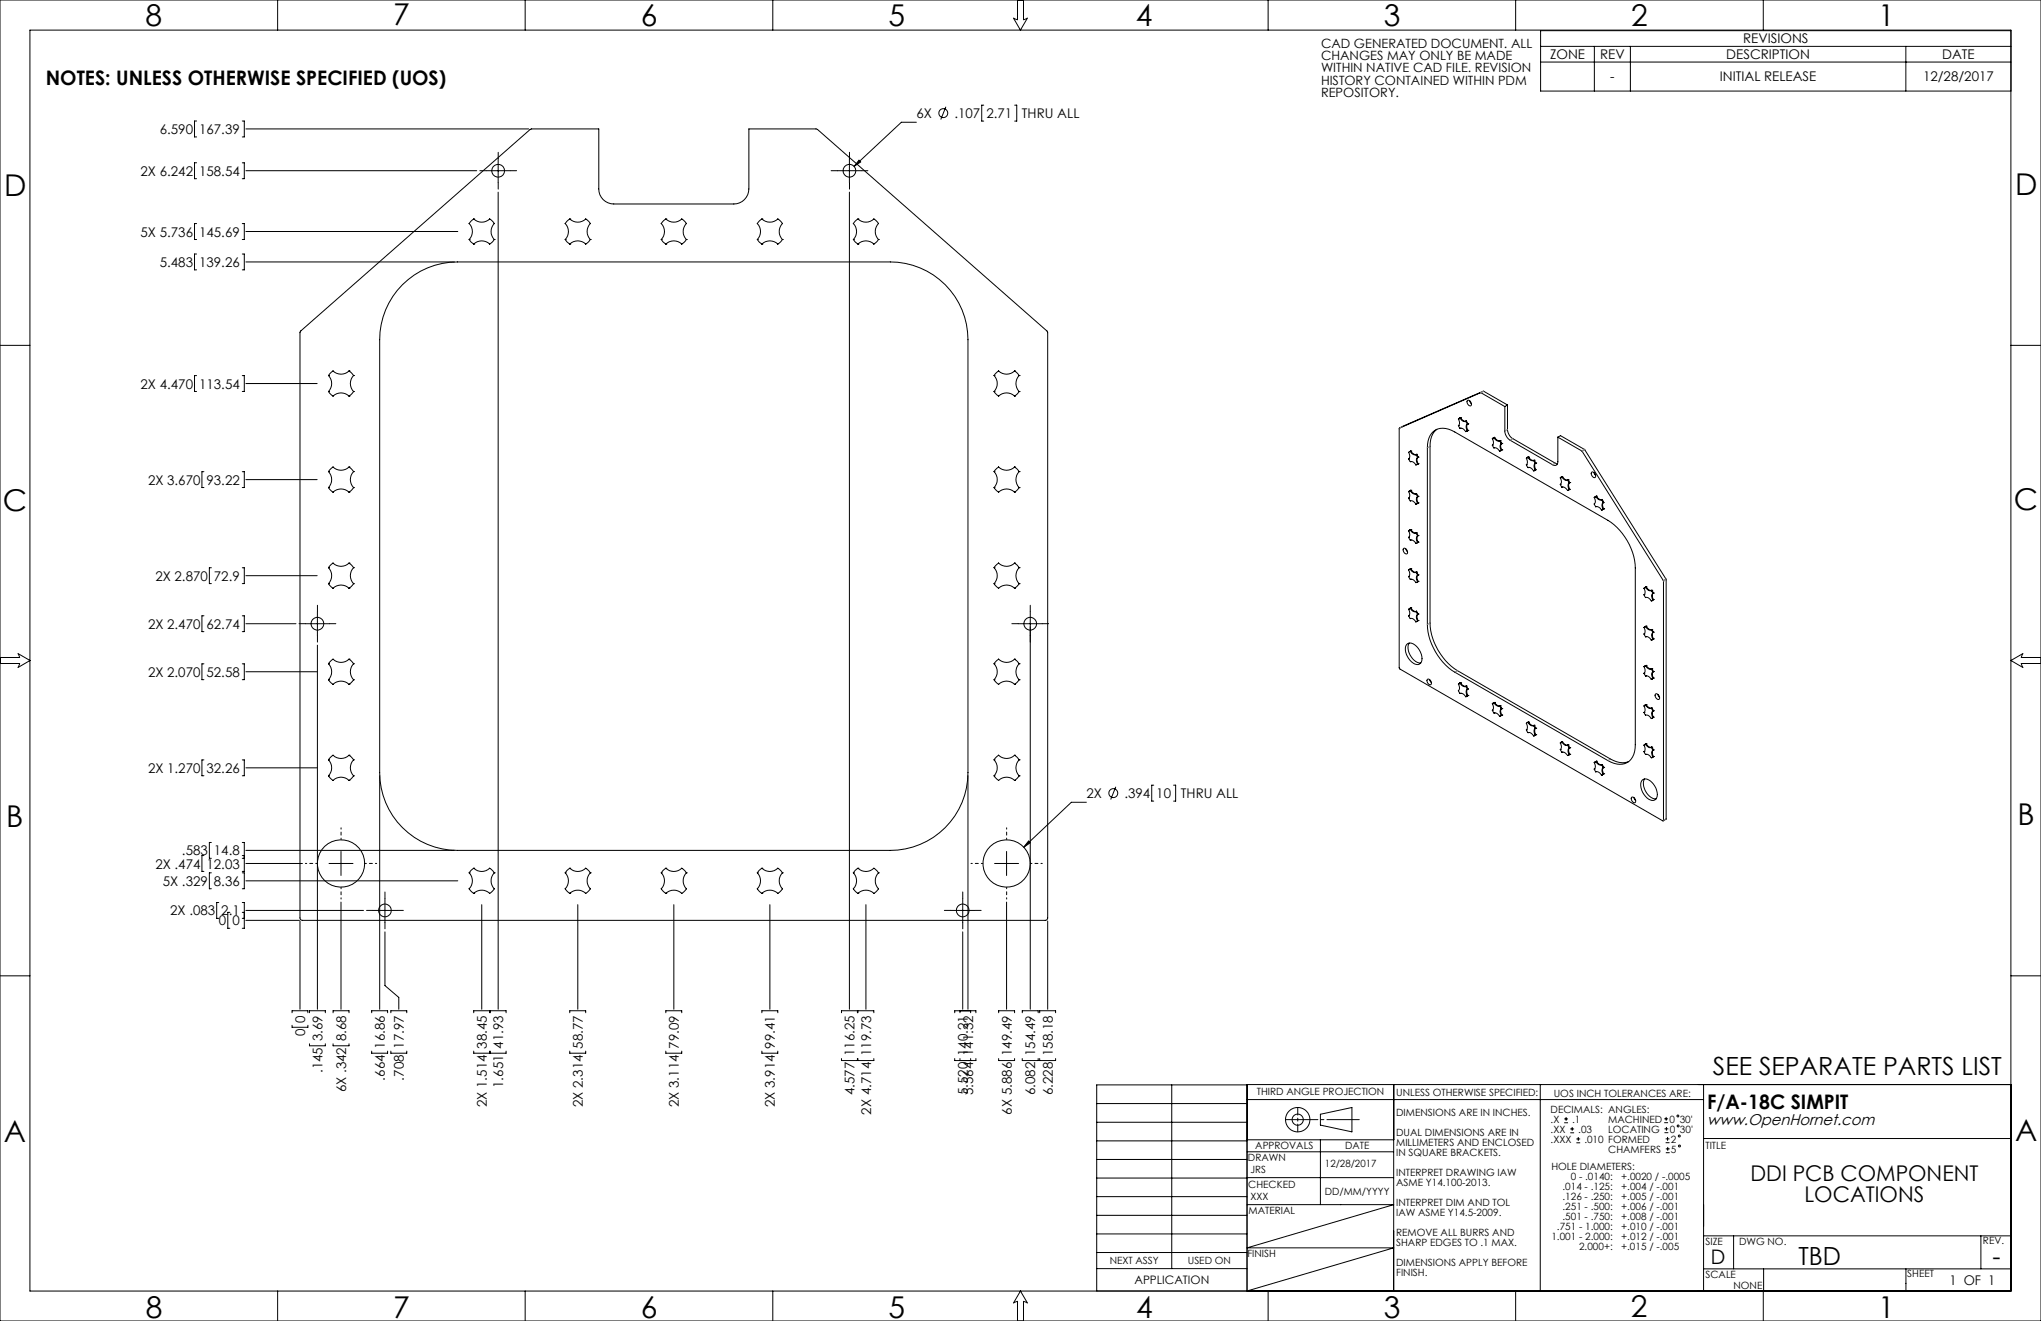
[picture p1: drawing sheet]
<svg xmlns="http://www.w3.org/2000/svg" width="864mm" height="559mm" viewBox="0 0 864 559" stroke-linecap="round" stroke-linejoin="round" font-family="sans-serif">
<defs><g id="words">
<g font-size="12.7">
<text x="61.6" y="10.9">8</text>
<text x="166.3" y="10.6">7</text>
<text x="271.1" y="10.9">6</text>
<text x="375.9" y="10.9">5</text>
<text x="480.7" y="10.9">4</text>
<text x="585.5" y="10.9">3</text>
<text x="690.2" y="10.8">2</text>
<text x="794.7" y="10.9">1</text>
<text x="1.7" y="83">D</text>
<text x="852.6" y="82.4">D</text>
<text x="852.2" y="215.7">C</text>
<text x="1.1" y="216.3">C</text>
<text x="2.7" y="349.7">B</text>
<text x="853.7" y="349.1">B</text>
<text x="1.6" y="483">A</text>
<text x="852.6" y="482.5">A</text>
<text x="61.7" y="557.6">8</text>
<text x="166.4" y="557.6">7</text>
<text x="271.2" y="557.6">6</text>
<text x="375.9" y="557.5">5</text>
<text x="480.7" y="557.6">4</text>
<text x="585.5" y="557.6">3</text>
<text x="690.1" y="557.2">2</text>
<text x="794.7" y="557.6">1</text>
</g>
<g font-size="10.6">
<text x="724.8" y="454.8">SEE SEPARATE PARTS LIST</text>
<text x="761" y="535.2">TBD</text>
<text x="843.1" y="535.3">-</text>
</g>
<g font-size="9.2">
<text x="740.7" y="499.5">DDI PCB COMPONENT</text>
<text x="763.5" y="508.6">LOCATIONS</text>
</g>
<g font-size="8.5">
<text x="19.4" y="35.8">NOTES: UNLESS OTHERWISE SPECIFIED (UOS)</text>
<text x="722.4" y="469.1">F/A-18C SIMPIT</text>
<text x="723.9" y="534.7">D</text>
</g>
<text font-size="6.6" x="722.4" y="475.9">www.OpenHornet.com</text>
<g font-size="5.6">
<text x="737.6" y="18.4">REVISIONS</text>
<text x="655.9" y="25">ZONE</text>
<text x="677" y="25">REV</text>
<text x="730.4" y="25">DESCRIPTION</text>
<text x="821.8" y="25">DATE</text>
<text x="681.3" y="34.5">-</text>
<text x="727.7" y="34.5">INITIAL RELEASE</text>
<text x="813.7" y="34.5">12/28/2017</text>
<text x="387.7" y="50">6X</text>
<text x="403.8" y="50">.107</text>
<text x="417.3" y="50">2.71</text>
<text x="432.4" y="50">THRU ALL</text>
<text x="67.6" y="56.7">6.590</text>
<text x="84.3" y="56.7">167.39</text>
<text x="59.5" y="74.4">2X 6.242</text>
<text x="84.3" y="74.4">158.54</text>
<text x="59.5" y="100.1">5X 5.736</text>
<text x="84.3" y="100.1">145.69</text>
<text x="67.6" y="112.9">5.483</text>
<text x="84.3" y="112.9">139.26</text>
<text x="59.5" y="164.4">2X 4.470</text>
<text x="84.3" y="164.4">113.54</text>
<text x="62.6" y="205">2X 3.670</text>
<text x="87.4" y="205">93.22</text>
<text x="65.7" y="245.6">2X 2.870</text>
<text x="90.5" y="245.6">72.9</text>
<text x="62.6" y="266">2X 2.470</text>
<text x="87.4" y="266">62.74</text>
<text x="62.6" y="286.3">2X 2.070</text>
<text x="87.4" y="286.3">52.58</text>
<text x="62.6" y="326.9">2X 1.270</text>
<text x="87.4" y="326.9">32.26</text>
<text x="459.7" y="337.6">2X</text>
<text x="475.7" y="337.6">.394</text>
<text x="489.3" y="337.6">10</text>
<text x="499.7" y="337.6">THRU ALL</text>
<text x="77" y="361.8">.583</text>
<text x="90.5" y="361.8">14.8</text>
<text x="65.7" y="367.4">2X .474</text>
<text x="87.4" y="367.4">12.03</text>
<text x="68.9" y="374.7">5X .329</text>
<text x="90.5" y="374.7">8.36</text>
<text x="72" y="387.2">2X .083</text>
<text x="93.6" y="387.2">2.1</text>
<text x="92.6" y="391.4">0</text>
<text x="98.3" y="391.4">0</text>
<text x="129.1" y="432.6" transform="rotate(-90 129.1 432.6)">0</text>
<text x="129.1" y="438.3" transform="rotate(-90 129.1 438.3)">0</text>
<text x="136.5" y="440.4" transform="rotate(-90 136.5 440.4)">3.69</text>
<text x="146.5" y="440.4" transform="rotate(-90 146.5 440.4)">8.68</text>
<text x="162.8" y="443.6" transform="rotate(-90 162.8 443.6)">16.86</text>
<text x="170.9" y="443.6" transform="rotate(-90 170.9 443.6)">17.97</text>
<text x="206" y="443.6" transform="rotate(-90 206 443.6)">38.45</text>
<text x="212.9" y="443.6" transform="rotate(-90 212.9 443.6)">41.93</text>
<text x="246.6" y="443.6" transform="rotate(-90 246.6 443.6)">58.77</text>
<text x="287.3" y="443.6" transform="rotate(-90 287.3 443.6)">79.09</text>
<text x="327.9" y="443.6" transform="rotate(-90 327.9 443.6)">99.41</text>
<text x="361.6" y="446.7" transform="rotate(-90 361.6 446.7)">116.25</text>
<text x="368.5" y="446.7" transform="rotate(-90 368.5 446.7)">119.73</text>
<text x="409.5" y="446.7" transform="rotate(-90 409.5 446.7)">140.21</text>
<text x="411.7" y="446.7" transform="rotate(-90 411.7 446.7)">141.32</text>
<text x="428.1" y="446.7" transform="rotate(-90 428.1 446.7)">149.49</text>
<text x="438.1" y="446.7" transform="rotate(-90 438.1 446.7)">154.49</text>
<text x="445.4" y="446.7" transform="rotate(-90 445.4 446.7)">158.18</text>
<text x="136.5" y="454" transform="rotate(-90 136.5 454)">.145</text>
<text x="162.8" y="457.1" transform="rotate(-90 162.8 457.1)">.664</text>
<text x="170.9" y="457.1" transform="rotate(-90 170.9 457.1)">.708</text>
<text x="212.9" y="460.2" transform="rotate(-90 212.9 460.2)">1.651</text>
<text x="146.5" y="462.1" transform="rotate(-90 146.5 462.1)">6X .342</text>
<text x="361.6" y="463.3" transform="rotate(-90 361.6 463.3)">4.577</text>
<text x="409.5" y="463.3" transform="rotate(-90 409.5 463.3)">5.520</text>
<text x="411.7" y="463.3" transform="rotate(-90 411.7 463.3)">5.564</text>
<text x="438.1" y="463.3" transform="rotate(-90 438.1 463.3)">6.082</text>
<text x="445.4" y="463.3" transform="rotate(-90 445.4 463.3)">6.228</text>
<text x="206" y="468.3" transform="rotate(-90 206 468.3)">2X 1.514</text>
<text x="246.6" y="468.3" transform="rotate(-90 246.6 468.3)">2X 2.314</text>
<text x="287.3" y="468.3" transform="rotate(-90 287.3 468.3)">2X 3.114</text>
<text x="327.9" y="468.3" transform="rotate(-90 327.9 468.3)">2X 3.914</text>
<text x="368.5" y="471.5" transform="rotate(-90 368.5 471.5)">2X 4.714</text>
<text x="428.1" y="471.5" transform="rotate(-90 428.1 471.5)">6X 5.886</text>
<text x="824.9" y="543.4">1 OF 1</text>
</g>
<g font-size="5.4">
<text x="559" y="20.1">CAD GENERATED DOCUMENT. ALL</text>
<text x="559" y="25.4">CHANGES MAY ONLY BE MADE</text>
<text x="559" y="30.6">WITHIN NATIVE CAD FILE. REVISION</text>
<text x="559" y="35.9">HISTORY CONTAINED WITHIN PDM</text>
<text x="559" y="41.1">REPOSITORY.</text>
</g>
<text font-size="4.9" x="480" y="543.2">APPLICATION</text>
<g font-size="4.2">
<text x="531.8" y="463.4">THIRD ANGLE PROJECTION</text>
<text x="590.8" y="463.6">UNLESS OTHERWISE SPECIFIED:</text>
<text x="657.4" y="463.9">UOS INCH TOLERANCES ARE:</text>
<text x="590.8" y="472.1">DIMENSIONS ARE IN INCHES.</text>
<text x="656.1" y="470.7">DECIMALS: ANGLES:</text>
<text x="656.1" y="474.9">.X</text>
<text x="656.1" y="479.2">.XX</text>
<text x="665.2" y="474.9">.1</text>
<text x="667.8" y="479.2">.03</text>
<text x="680.5" y="479.1">LOCATING</text>
<text x="680.5" y="474.9">MACHINED</text>
<text x="706.4" y="474.9">0</text>
<text x="706.5" y="479.1">0</text>
<text x="710.7" y="474.9">30'</text>
<text x="710.8" y="479.1">30'</text>
<text x="531.1" y="486">APPROVALS</text>
<text x="569.2" y="486">DATE</text>
<text x="590.8" y="480.6">DUAL DIMENSIONS ARE IN</text>
<text x="590.8" y="484.8">MILLIMETERS AND ENCLOSED</text>
<text x="656.1" y="483.4">.XXX</text>
<text x="670.4" y="483.4">.010 FORMED</text>
<text x="707" y="483.3">2</text>
<text x="721.6" y="485.9">TITLE</text>
<text x="528" y="491.2">DRAWN</text>
<text x="590.8" y="489">IN SQUARE BRACKETS.</text>
<text x="680.5" y="487.6">CHAMFERS</text>
<text x="707" y="487.6">5</text>
<text x="529.2" y="496.2">JRS</text>
<text x="560.6" y="493.7">12/28/2017</text>
<text x="590.8" y="497.5">INTERPRET DRAWING IAW</text>
<text x="656.4" y="494.8">HOLE DIAMETERS:</text>
<text x="528.2" y="502.7">CHECKED</text>
<text x="590.8" y="501.7">ASME Y14.100-2013.</text>
<text x="661.1" y="503.2">.014 - .125:</text>
<text x="664.6" y="499">0 - .0140:</text>
<text x="686" y="499">+.0020 / -.0005</text>
<text x="686" y="503.2">+.004 / -.001</text>
<text x="529.2" y="507.7">XXX</text>
<text x="560.6" y="505.4">DD/MM/YYYY</text>
<text x="661.1" y="507.5">.126 - .250:</text>
<text x="686" y="507.5">+.005 / -.001</text>
<text x="528.3" y="513.4">MATERIAL</text>
<text x="590.8" y="510.2">INTERPRET DIM AND TOL</text>
<text x="590.8" y="514.4">IAW ASME Y14.5-2009.</text>
<text x="661.1" y="511.7">.251 - .500:</text>
<text x="661.1" y="515.9">.501 - .750:</text>
<text x="686" y="511.7">+.006 / -.001</text>
<text x="686" y="515.9">+.008 / -.001</text>
<text x="658.8" y="520.2">.751 - 1.000:</text>
<text x="686" y="520.2">+.010 / -.001</text>
<text x="590.8" y="522.9">REMOVE ALL BURRS AND</text>
<text x="590.8" y="527.1">SHARP EDGES TO .1 MAX.</text>
<text x="656.4" y="524.4">1.001 - 2.000:</text>
<text x="686" y="524.4">+.012 / -.001</text>
<text x="721.6" y="526.5">SIZE</text>
<text x="735.8" y="526.5">DWG NO.</text>
<text x="839" y="526.4">REV.</text>
<text x="527.8" y="531.8">FINISH</text>
<text x="668.2" y="528.6">2.000+:</text>
<text x="686" y="528.6">+.015 / -.005</text>
<text x="469.5" y="534.8">NEXT ASSY</text>
<text x="502.6" y="534.8">USED ON</text>
<text x="590.8" y="535.6">DIMENSIONS APPLY BEFORE</text>
<text x="590.8" y="539.8">FINISH.</text>
<text x="721.6" y="540.5">SCALE</text>
<text x="733.5" y="545.3">NONE</text>
<text x="807" y="540.3">SHEET</text>
</g>
</g></defs>
<g fill="none" stroke="#000" stroke-width=".42">
<path d="M117.5 0v12.7M222.2 0v12.7M327 0v12.7M536.6 0v12.7M641.3 0v12.7M746.1 0v12.7M0 0h863.6v558.8h-863.6zM12.7 12.7h838.2v533.4h-838.2zM430.5 0v8.4l-1.7-.7 3 5 2.9-5-1.6 .7v-8.4M651.9 19.6h199M674.6 19.6v18.9M689.9 19.6v18.9"/>
<path d="M806.4 19.6v18.9M850.9 13h-199v25.5h199M651.9 26.2h199M83.2 51.2h-.9v6.7h.9M102.5 51.2h.9v6.7h-.9M104 54.5h119.7M387.7 51.7h-6.3l-20 18.7M400.2 45.2l-2.1 5.4M416.2 44.5h-.8v6.7h.8M429.3 44.5h.9v6.7h-.9M83.2 68.9h-.9v6.7h.9M102.5 68.9h.9v6.7h-.9"/>
<path d="M104 72.2h97.7M205.7 72.2h10.2M210.8 67.1v10.2M354.3 72.2h10.2M359.4 67.1v10.2M363.5 67.8l.7 .7-2.8 1.9zM83.2 94.6h-.9v6.7h.9M102.5 94.6h.9v6.7h-.9M104 97.9h89.7M198.5 94.6a4.8 4.8 0 0 1 0 6.7M198.5 94.5v.1M200.4 92.6h.1"/>
<path d="M200.4 92.6a4.9 4.9 0 0 0 6.8 0M200.4 92.6l-1.9 1.9M207.2 92.6h.1M207.2 92.6l1.9 1.9M209.1 94.6a4.9 4.9 0 0 0 0 6.7M209.1 94.5v.1M210.8 81.3v345.6M239.1 94.6a4.8 4.8 0 0 1 0 6.7M239.1 94.5v.1M241.1 92.6a4.9 4.9 0 0 0 6.7 0M241.1 92.6l-2 1.9M241.1 92.6h.1"/>
<path d="M247.8 92.6h.1M247.9 92.6l1.9 1.9M249.8 94.6a4.9 4.9 0 0 0 0 6.7M249.8 94.5v.1M279.8 94.6a4.8 4.8 0 0 1 0 6.7M279.8 94.5v.1M281.7 92.6a4.9 4.9 0 0 0 6.8 0M281.7 92.6h.1M281.7 92.6l-1.9 1.9M288.5 92.6h.1M288.5 92.6l1.9 1.9M290.4 94.6a4.9 4.9 0 0 0 0 6.7"/>
<path d="M290.4 94.5v.1M320.4 94.6a4.8 4.8 0 0 1 0 6.7M320.4 94.5v.1M322.4 92.6l-2 1.9M322.4 92.6a4.9 4.9 0 0 0 6.7 0l1.9 1.9M322.4 92.6h.1M331 94.6a4.9 4.9 0 0 0 0 6.7M331 94.5v.1M359.4 81.3v345.6M361.1 94.6a4.8 4.8 0 0 1 0 6.7M361.1 94.5v.1M363 92.6a4.9 4.9 0 0 0 6.8 0l1.9 1.9"/>
<path d="M363 92.6l-1.9 1.9M363 92.6h.1M371.7 94.6a4.9 4.9 0 0 0 0 6.7M371.7 94.5v.1M83.2 107.5h-.9v6.7h.9M102.5 107.5h.9v6.7h-.9M104 110.8h88.3M198.5 101.3l1.9 2M198.5 101.3h.1M200.4 103.3a4.8 4.8 0 0 1 6.8 0M200.4 103.3h.1M207.2 103.3h.1"/>
<path d="M209.1 101.3h.1M209.1 101.3l-1.9 2M239.1 101.3l2 2M239.1 101.3h.1M241.1 103.3a4.8 4.8 0 0 1 6.7 0M241.1 103.3h.1M247.8 103.3h.1M249.8 101.3h.1M249.8 101.3l-1.9 2M279.8 101.3l1.9 2M279.8 101.3h.1M281.7 103.3a4.8 4.8 0 0 1 6.8 0"/>
<path d="M281.7 103.3h.1M288.5 103.3h.1M290.4 101.3h.1M290.4 101.3l-1.9 2M320.4 101.3l2 2M320.4 101.3h.1M322.4 103.3h.1M331 101.3h.1M331 101.3l-1.9 2a4.9 4.9 0 0 0-6.7 0M361.1 101.3l1.9 2M361.1 101.3h.1M363 103.3h.1"/>
<path d="M371.7 101.3h.1M371.7 101.3l-1.9 2a4.9 4.9 0 0 0-6.8 0M170.3 120.4a32.8 32.8 0 0 1 23.2-9.6h183.2a32.9 32.9 0 0 1 32.9 32.9v183.1a32.9 32.9 0 0 1-32.9 32.9h-183.2a32.9 32.9 0 0 1-32.8-32.9v-183.1a32.8 32.8 0 0 1 9.6-23.3zM0 146.1h12.7M83.2 158.9h-.9v6.7h.9M102.5 158.9h.9v6.7h-.9M127.1 140.1l97.4-85.5 28.9-.1v25.4a6.3 6.3 0 0 0 6.3 6.4h50.8a6.4 6.4 0 0 0 6.4-6.4v-25.4l28.7 .1 97.6 85.6 .1 248.1-.6 1-315.3-.2-.5-.8zM139 158.9a4.9 4.9 0 0 1 0 6.7M139 158.9h.1M140.9 156.9l-1.9 2M140.9 156.9h.1M140.9 156.9a4.8 4.8 0 0 0 6.8 0"/>
<path d="M147.7 156.9h.1M147.7 156.9l1.9 2M149.6 158.9h.1M149.6 158.9a4.9 4.9 0 0 0 0 6.7M420.6 158.9h.1M420.6 158.9a4.9 4.9 0 0 1 0 6.7M429.3 156.9a4.9 4.9 0 0 1-6.8 0l-1.9 2M429.3 156.9h.1M429.3 156.9l1.9 2M431.2 158.9h.1M431.2 158.9a4.9 4.9 0 0 0 0 6.7M850.9 146.1h12.7"/>
<path d="M104 162.2h30.2M139 165.6l1.9 2M139 165.6h.1M140.9 167.6h.1M140.9 167.6a4.8 4.8 0 0 1 6.8 0M147.7 167.6h.1M149.6 165.6h.1M149.6 165.6l-1.9 2M420.6 165.6h.1M420.6 165.6l1.9 2a4.9 4.9 0 0 1 6.8 0M429.3 167.6h.1M431.2 165.6h.1"/>
<path d="M431.2 165.6l-1.9 2M617.1 177.3a2.1 2.1 0 0 1 0 2.7M617.1 177.3h.1M617.7 176.8l-.6 .5M617.7 176.9a2.19 2.19 0 0 0 2.4 1.4M617.7 176.8v.1M618 176.7a2.07 2.07 0 0 0 2.4 1.4M618 176.7h.1M618 176.7l-.6 .3M618 176.7l-.3 .2M620.1 178.3h.1M620.1 178.3l.8 1.1"/>
<path d="M620.4 178.1l.7 1.2M620.4 178.1l-.3 .2M620.4 178.1h.1M620.9 179.4h.1M620.9 179.4a2.1 2.1 0 0 0 0 2.8M621 169.3a1.55 1.55 0 0 1 1.3 2.4 1.55 1.55 0 0 1-1.3-2.4zM621.1 179.3h.1M621.1 179.3a2.1 2.1 0 0 0 0 2.7M621.1 179.3l-.2 .1M621.9 169.5l.7 1.3M636.7 172l-10.2-5.9-34.4 15M636.7 172v10.4a5.1 5.1 0 0 0 2.3 3.8l17.9 10.4a1.36 1.36 0 0 0 1.6 .1 1.36 1.36 0 0 0 .7-1.4v-10.4"/>
<path d="M637.9 171.3v10.4a4.9 4.9 0 0 0 2.2 3.9l18.9 10.7M637.9 171.3l-10.3-5.8-34.3 14.9M637.9 171.3l-1.2 .7M86.3 199.5h-.9v6.7h.9M102.5 199.5h.9v6.7h-.9M139 199.5a4.9 4.9 0 0 1 0 6.8M139 199.5h.1M140.9 197.6l-1.9 1.9M140.9 197.6h.1M140.9 197.6a4.8 4.8 0 0 0 6.8 0M147.7 197.6h.1M147.7 197.6l1.9 1.9"/>
<path d="M149.6 199.5h.1M149.6 199.5a4.9 4.9 0 0 0 0 6.8M420.6 199.5h.1M420.6 199.5a4.9 4.9 0 0 1 0 6.8M429.3 197.6a4.9 4.9 0 0 1-6.8 0l-1.9 1.9M429.3 197.6h.1M429.3 197.6l1.9 1.9M431.2 199.5h.1M431.2 199.5a4.9 4.9 0 0 0 0 6.8M592.1 181.1l.1 101.8 111.6 64.3 .1-101.4-34.4-54.8-10.3-6.1M593.3 180.5l-1.2 .6M593.3 180.4v.1"/>
<path d="M596 194.1l.7 1.2M596 194.1h.1M596 191.4a2.12 2.12 0 0 1 0 2.7M596 191.3v.1M596.7 195.3a2.91 2.91 0 0 1 2.6 1.3l.5-.3M596.7 195.3h.1M596.7 191l-.7 .3M596.7 191h.1M596.7 191a2.18 2.18 0 0 0 2.4 1.3M597 190.8a2.19 2.19 0 0 0 2.4 1.4M597 190.8h.1M597 190.8l-.7 .3"/>
<path d="M597 190.8l-.3 .2M599.1 192.3h.1M599.1 192.3l.7 1.2M599.4 192.2l.6 1.2M599.4 192.2h.1M599.4 192.2l-.3 .1M599.8 196.3h.1M599.8 193.5h.1M599.8 193.5a2.1 2.1 0 0 0 0 2.8M600 193.4h.1M600 193.4a2.22 2.22 0 0 0 0 2.7M600 196.1h.1"/>
<path d="M600 196.1l-.5 .5M600 193.4l-.2 .1M600 196.1l-.2 .2M606.5 182.5a7.6 7.6 0 0 1 9.1 .2l64.7 37.4a25.6 25.6 0 0 1 11.6 20.1v74.8a7.3 7.3 0 0 1-5.4 8.3 9.2 9.2 0 0 1-6.2-1.6l-64.7-37.4a25.6 25.6 0 0 1-11.6-20.1v-74.8a8.8 8.8 0 0 1 2.5-6.9zM607.9 181.6l-.3 .3a8.6 8.6 0 0 0-2.5 6.9v74.8a25.6 25.6 0 0 0 11.6 20.1l64.8 37.4a8.8 8.8 0 0 0 7.6 1.1M617.1 180l.6 1.2M617.1 180h.1M617.7 181.2a2.19 2.19 0 0 1 2.4 1.4M617.7 181.2h.1M620.1 182.6h.1M620.9 182.2h.1M620.9 182.2l-.8 .4"/>
<path d="M621.1 182h.1M621.1 182l-.6 .5M621.1 182l-.2 .2M631.4 188.3l.4 .6a.82 .82 0 0 0 1.2 .6l1.5 1.4 .7-.4M631.4 188.3h.1M631.4 185.6a2.1 2.1 0 0 1 0 2.7M631.4 185.6h.1M632.1 185.2l-.7 .4M632.1 185.2h.1M632.1 185.2a2.18 2.18 0 0 0 2.4 1.3M632.4 185a2.19 2.19 0 0 0 2.4 1.4M632.4 185l-.6 .3"/>
<path d="M632.4 185l-.3 .2M632.4 185h.1M634.5 186.5h.1M634.5 186.5l.7 1.2M634.8 186.4l.7 1.2M634.8 186.4h.1M634.8 186.4l-.3 .1M635.2 187.7h.1M635.2 187.7a2.12 2.12 0 0 0 0 2.8M635.2 190.5h.1M635.5 187.6h.1M635.5 187.6a2.1 2.1 0 0 0 0 2.7"/>
<path d="M635.5 190.3h.1M635.5 190.3l-.6 .4M635.5 187.6l-.3 .1M635.5 190.3l-.3 .2M645.8 196.6l.7 1.2M645.8 196.6h.1M645.8 193.9a2.22 2.22 0 0 1 0 2.7M645.8 193.9h.1M646.5 197.8a2.19 2.19 0 0 1 2.4 1.4M646.5 197.8h.1M646.5 193.5l-.7 .4M646.5 193.5h.1"/>
<path d="M646.5 193.5a2.19 2.19 0 0 0 2.4 1.3M646.7 193.3a2.19 2.19 0 0 0 2.4 1.4M646.7 193.3h.1M646.7 193.3l-.6 .3M646.7 193.3l-.2 .2M648.9 199.2h.1M648.9 194.8h.1M648.9 194.8l.7 1.2M649.1 194.7l.7 1.2M649.1 194.7h.1M649.1 194.7l-.2 .1M649.6 198.8h.1"/>
<path d="M649.6 198.8l-.7 .4M649.6 196h.1M649.6 196a2.29 2.29 0 0 0 0 2.8M649.8 195.9h.1M649.8 195.9a2.24 2.24 0 0 0 0 2.7M649.8 198.6l-.5 .4M649.8 195.9l-.2 .1M649.8 198.6l-.2 .2M649.8 198.6h.1M659.2 184.9l1.1-.6 10.2 5.9 34.5 54.9v101.4l-1.2 .7M673.6 199.7a1.55 1.55 0 0 1 1.3 2.3 1.55 1.55 0 0 1-1.3-2.3zM674.4 199.9l.7 1.3"/>
<path d="M104 202.9h30.2M139 206.3l1.9 1.9M139 206.3h.1M140.9 208.2h.1M140.9 208.2a4.8 4.8 0 0 1 6.8 0M147.7 208.2h.1M149.6 206.3h.1M149.6 206.3l-1.9 1.9M420.6 206.3h.1M420.6 206.3l1.9 1.9a4.9 4.9 0 0 1 6.8 0M429.3 208.2h.1M431.2 206.3h.1"/>
<path d="M431.2 206.3l-1.9 1.9M596 210.7l.7 1.2M596 210.7h.1M596 208a2.1 2.1 0 0 1 0 2.7M596 208h.1M596.7 211.9a2.58 2.58 0 0 1 2.5 1.4l.6-.4M596.7 207.6l-.7 .4M596.7 207.6h.1M596.7 207.6a2.18 2.18 0 0 0 2.4 1.4M596.7 211.9h.1M597 207.4a2.08 2.08 0 0 0 2.4 1.4M597 207.4h.1"/>
<path d="M597 207.4l-.7 .3M597 207.4l-.3 .2M599.1 209h.1M599.1 209l.7 1.1M599.4 208.8l.6 1.2M599.4 208.8h.1M599.4 208.8l-.3 .2M599.8 210.1h.1M599.8 210.1a2.1 2.1 0 0 0 0 2.8M599.8 212.9h.1M600 210h.1M600 210a2.22 2.22 0 0 0 0 2.7"/>
<path d="M600 212.7h.1M600 212.7l-.5 .4M600 210l-.2 .1M600 212.7l-.2 .2M660.2 204.9l.7 1.2M660.2 204.9h.1M660.2 202.1a2.1 2.1 0 0 1 0 2.8M660.2 202.1h.1M660.9 206.1a2.19 2.19 0 0 1 2.4 1.4M660.9 206.1h.1M660.9 201.8l-.7 .3M660.9 201.8h.1"/>
<path d="M660.9 201.8a2.19 2.19 0 0 0 2.4 1.3M661.1 201.6l-.6 .3M661.1 201.6h.1M661.1 201.6a2.13 2.13 0 0 0 2.4 1.4M661.1 201.6l-.2 .2M663.3 207.5h.1M663.3 203.1h.1M663.3 203.1l.6 1.2M663.5 203l.7 1.2M663.5 203h.1M663.5 203l-.2 .1M663.9 207.1h.1"/>
<path d="M663.9 207.1l-.6 .4M663.9 204.3a2.22 2.22 0 0 0 0 2.8M663.9 204.3h.1M664.2 204.2h.1M664.2 204.2a2.12 2.12 0 0 0 0 2.7M664.2 206.9l-.6 .4M664.2 204.2l-.3 .1M664.2 206.9l-.3 .2M664.2 206.9h.1M674.5 210.4a2.5 2.5 0 0 1 .1 3l.6 1M674.5 210.4h.1M675.2 210l-.7 .4"/>
<path d="M675.2 214.4h.1M675.2 210h.1M675.3 214.4a2.18 2.18 0 0 1 2.3 1.4M675.3 210a2.13 2.13 0 0 0 2.3 1.4M675.5 209.9a2.18 2.18 0 0 0 2.4 1.4M675.5 209.9h.1M675.5 209.9l-.6 .3M675.5 209.9l-.2 .1M677.6 215.8h.1M677.6 211.4h.1M677.6 211.4l.7 1.2M677.9 211.3h.1"/>
<path d="M677.9 211.3l.7 1.1M677.9 211.3l-.3 .1M678.3 215.4h.1M678.3 215.4l-.7 .4M678.3 212.6h.1M678.3 212.6a2.1 2.1 0 0 0 0 2.8M678.6 212.5a2.1 2.1 0 0 0 0 2.7M678.6 215.2h.1M678.6 215.2l-.6 .4M678.6 212.4l-.3 .2M678.6 212.5l-.3 .1M678.6 212.4v.1"/>
<path d="M678.6 215.2l-.3 .2M140.9 238.2l-1.9 1.9M140.9 238.2h.1M140.9 238.2a4.8 4.8 0 0 0 6.8 0M147.7 238.2h.1M147.7 238.2l1.9 1.9M429.3 238.2a4.9 4.9 0 0 1-6.8 0l-1.9 1.9M429.3 238.2h.1M429.3 238.2l1.9 1.9M594 232a1.55 1.55 0 0 1 1.3 2.3 1.55 1.55 0 0 1-1.3-2.3zM594.8 232.2l.8 1.2M596 227.3l.7 1.2"/>
<path d="M596 227.3h.1M596 224.5a2.1 2.1 0 0 1 0 2.8M596 224.5h.1M596.7 228.5a2.91 2.91 0 0 1 2.6 1.3l.5-.3M596.7 228.5h.1M596.7 224.2l-.7 .3M596.7 224.2h.1M596.7 224.2a2.18 2.18 0 0 0 2.4 1.3M597 224a2.19 2.19 0 0 0 2.4 1.4M597 224h.1M597 224l-.7 .3M597 224l-.3 .2"/>
<path d="M599.1 225.5h.1M599.1 225.5l.7 1.2M599.4 225.4l.6 1.2M599.4 225.4h.1M599.4 225.4l-.3 .1M599.8 229.5h.1M599.8 226.7a2.1 2.1 0 0 0 0 2.8M599.8 226.7h.1M600 226.6h.1M600 226.6a2.29 2.29 0 0 0 0 2.7M600 229.3h.1M600 229.3l-.5 .4"/>
<path d="M600 226.6l-.2 .1M600 229.3l-.2 .2M89.4 240.2h-.8v6.7h.8M102.5 240.2h.9v6.7h-.9M104 243.5h30.2M134.3 258.8v10.1M139 246.9l1.9 1.9M139 246.9h.1M139 240.1a4.9 4.9 0 0 1 0 6.8M139 240.1h.1M140.9 248.8h.1M140.9 248.8a4.8 4.8 0 0 1 6.8 0"/>
<path d="M147.7 248.8h.1M149.6 246.9h.1M149.6 246.9l-1.9 1.9M149.6 240.1h.1M149.6 240.1a4.9 4.9 0 0 0 0 6.8M420.6 240.1h.1M420.6 246.9l1.9 1.9a4.9 4.9 0 0 1 6.8 0M420.6 246.9h.1M420.6 240.1a4.9 4.9 0 0 1 0 6.8M429.3 248.8h.1M431.2 240.1h.1M431.2 240.1a4.9 4.9 0 0 0 0 6.8"/>
<path d="M431.2 246.9h.1M431.2 246.9l-1.9 1.9M435.9 258.8v168.1M596 257.7a2.1 2.1 0 0 1 0 2.8M596 257.7h.1M596 243.9l.7 1.2M596 243.9h.1M596.7 257.4l-.7 .3M596.7 257.4h.1M596.7 257.4a2.18 2.18 0 0 0 2.4 1.3M596.7 245.1a2.91 2.91 0 0 1 2.6 1.3l.5-.3M596.7 245.1h.1"/>
<path d="M596.7 240.7l-.7 .4a2.33 2.33 0 0 1 0 2.8M596.7 240.7h.1M596.7 240.7a2.18 2.18 0 0 0 2.4 1.4M597 257.2a2.08 2.08 0 0 0 2.4 1.4M597 257.2h.1M597 257.2l-.7 .3M597 240.6a2.19 2.19 0 0 0 2.4 1.4M597 240.6h.1M597 240.6l-.7 .3M597 257.2l-.3 .2M597 240.6l-.3 .1M599.1 258.7h.1"/>
<path d="M599.1 242.1h.1M599.1 258.7l.7 1.2M599.1 242.1l.7 1.2M599.4 258.6l.6 1.2M599.4 242l.6 1.2M599.4 242h.1M599.4 258.6l-.3 .1M599.4 258.6h.1M599.4 242l-.3 .1M599.8 259.9h.1M599.8 259.9a2.1 2.1 0 0 0 0 2.7M599.8 246.1h.1"/>
<path d="M599.8 243.3h.1M599.8 243.3a2.1 2.1 0 0 0 0 2.8M600 259.8h.1M600 259.8a2.22 2.22 0 0 0 0 2.7M600 243.2h.1M600 243.2a2.22 2.22 0 0 0 0 2.7M600 245.9h.1M600 245.9l-.5 .4M600 259.8l-.2 .1M600 243.2l-.2 .1M600 245.9l-.2 .2M695.6 248.8h.1"/>
<path d="M695.6 251.6l.7 1.2M695.6 251.6h.1M695.6 248.8a2.22 2.22 0 0 1 0 2.8M696.3 248.5l-.7 .3M696.3 248.5h.1M696.3 248.5a2.19 2.19 0 0 0 2.4 1.3M696.3 252.8a2.08 2.08 0 0 1 2.4 1.4M696.3 252.8h.1M696.5 248.3a2.17 2.17 0 0 0 2.4 1.4M696.5 248.3h.1M696.5 248.3l-.6 .3M696.5 248.3l-.2 .2"/>
<path d="M698.7 249.8h.1M698.7 249.8l.6 1.2M698.7 254.2h.1M698.9 249.7l.7 1.2M698.9 249.7h.1M698.9 249.7l-.2 .1M699.3 251h.1M699.3 251a2.24 2.24 0 0 0 0 2.8M699.3 253.8l-.6 .4M699.3 253.8h.1M699.6 250.9h.1M699.6 250.9a2.1 2.1 0 0 0 0 2.7"/>
<path d="M699.6 253.6h.1M699.6 253.6l-.5 .4M699.6 250.9l-.3 .1M699.6 253.6l-.3 .2M0 278.1h8.3l-.7-1.6 5.1 2.9-5.1 3 .7-1.7h-8.3M86.3 260.5h-.9v6.7h.9M102.5 260.5h.9v6.7h-.9M104 263.8h21.2M129.2 263.8h10.2M134.3 272.9v154M140.9 278.8l-1.9 2M140.9 278.8h.1"/>
<path d="M140.9 278.8a4.8 4.8 0 0 0 6.8 0M147.7 278.8h.1M147.7 278.8l1.9 2M429.3 278.8a4.9 4.9 0 0 1-6.8 0l-1.9 2M429.3 278.8h.1M429.3 278.8l1.9 2M430.8 263.8h10.2M595.5 272.3a4.1 4.1 0 0 1 5.1 2.7 4.4 4.4 0 0 1 0 5.9 4.7 4.7 0 0 1-5.1-3.2l-.9-2.7a2.88 2.88 0 0 1 .9-2.7zM596 260.5l.7 1.2M596 260.5h.1M596.3 272a6.4 6.4 0 0 0 4.9 8.5M596.7 261.7a2.58 2.58 0 0 1 2.5 1.3l.6-.3"/>
<path d="M596.7 261.7h.1M599.8 262.6v.1M600 262.5h.1M600 262.5l-.5 .4M600 262.5l-.2 .1M695.6 265.4h.1M695.6 268.2l.7 1.2M695.6 268.2h.1M695.6 265.4a2.22 2.22 0 0 1 0 2.8M696.3 265l-.7 .4M696.3 265h.1M696.3 265a2.19 2.19 0 0 0 2.4 1.4"/>
<path d="M696.3 269.4a2.19 2.19 0 0 1 2.4 1.4M696.3 269.4h.1M696.5 264.9a2.19 2.19 0 0 0 2.4 1.4M696.5 264.9h.1M696.5 264.9l-.6 .3M696.5 264.9l-.2 .1M698.7 266.4h.1M698.7 266.4l.6 1.2M698.7 270.8h.1M698.9 266.3l.7 1.1M698.9 266.3h.1M698.9 266.3l-.2 .1"/>
<path d="M699.3 267.6a2.22 2.22 0 0 0 0 2.8M699.3 270.4h.1M699.3 270.4l-.6 .4M699.3 267.6h.1M699.6 267.4h.1M699.6 267.4a2.16 2.16 0 0 0 0 2.8M699.6 270.2h.1M699.6 270.2l-.5 .4M699.6 267.4l-.3 .2M699.6 270.2l-.3 .2M863.6 278.1h-8.4l.7-1.6-5 2.9 5 3-.7-1.7h8.4M86.3 280.8h-.9v6.7h.9"/>
<path d="M102.5 280.8h.9v6.7h-.9M104 284.2h30.2M139 287.5l1.9 2M139 287.5h.1M139 280.8a4.9 4.9 0 0 1 0 6.7M139 280.8h.1M140.9 289.5h.1M140.9 289.5a4.8 4.8 0 0 1 6.8 0M147.7 289.5h.1M149.6 287.5h.1M149.6 287.5l-1.9 2M149.6 280.8h.1"/>
<path d="M149.6 280.8a4.9 4.9 0 0 0 0 6.7M420.6 280.8h.1M420.6 287.5l1.9 2a4.9 4.9 0 0 1 6.8 0M420.6 287.5h.1M420.6 280.8a4.9 4.9 0 0 1 0 6.7M429.3 289.5h.1M431.2 280.8h.1M431.2 280.8a4.9 4.9 0 0 0 0 6.7M431.2 287.5h.1M431.2 287.5l-1.9 2M604.1 287.3a1.55 1.55 0 0 1 1.3 2.3 1.55 1.55 0 0 1-1.3-2.3zM604.9 287.5l.8 1.3"/>
<path d="M617.1 292.2l.6 1.1M617.1 289.4a2.1 2.1 0 0 1 0 2.7M617.1 289.4h.1M617.1 292.1v.1M617.7 293.3a2.19 2.19 0 0 1 2.4 1.4M617.7 293.3h.1M617.7 289l-.6 .4M617.7 289h.1M617.7 289a2.19 2.19 0 0 0 2.4 1.4M618 288.9a2.18 2.18 0 0 0 2.4 1.3M618 288.9h.1M618 288.9l-.6 .2"/>
<path d="M618 288.9l-.3 .1M620.1 294.7h.1M620.1 290.4h.1M620.1 290.4l.8 1.2M620.4 290.2l.7 1.2M620.4 290.2h.1M620.4 290.2l-.3 .2M620.9 294.3h.1M620.9 294.3l-.8 .4M620.9 291.6h.1M620.9 291.6a2.1 2.1 0 0 0 0 2.7M621.1 291.4a2.1 2.1 0 0 0 0 2.8"/>
<path d="M621.1 294.2h.1M621.1 294.2l-.6 .4M621.1 294.2l-.2 .1M621.1 291.4l-.2 .2M621.1 291.4h.1M631.4 297.7a2.16 2.16 0 0 1 0 2.8M631.4 297.7h.1M632.1 297.3l-.7 .4M632.1 297.3h.1M632.1 297.3a2.18 2.18 0 0 0 2.4 1.4M632.4 297.1a2.19 2.19 0 0 0 2.4 1.4M632.4 297.1h.1"/>
<path d="M632.4 297.1l-.6 .3M632.4 297.1l-.3 .2M634.5 298.7h.1M634.5 298.7l.7 1.2M634.8 298.5l.7 1.2M634.8 298.5h.1M634.8 298.5l-.3 .2M635.2 299.9h.1M635.2 299.9a2.1 2.1 0 0 0 0 2.7M635.5 299.7h.1M635.5 299.7a2.1 2.1 0 0 0 0 2.8M635.5 299.7l-.3 .2"/>
<path d="M695.6 298.6h.1M695.6 298.6a2.22 2.22 0 0 1 0 2.8M695.6 284.8l.7 1.2M695.6 284.8h.1M695.6 282a2.24 2.24 0 0 1 0 2.8M695.6 282h.1M696.3 298.2l-.7 .4M696.3 298.2h.1M696.3 298.2a2.19 2.19 0 0 0 2.4 1.4M696.3 281.6l-.7 .4M696.3 281.6h.1M696.3 281.6a2.19 2.19 0 0 0 2.4 1.4"/>
<path d="M696.3 286a2.19 2.19 0 0 1 2.4 1.3M696.3 286h.1M696.5 298.1a2.08 2.08 0 0 0 2.4 1.3M696.5 298.1h.1M696.5 298.1l-.6 .2M696.5 281.5a2.19 2.19 0 0 0 2.4 1.4M696.5 281.5h.1M696.5 281.5l-.6 .3M696.5 298.1l-.2 .1M696.5 281.5l-.2 .1M698.7 299.6h.1M698.7 299.6l.6 1.2"/>
<path d="M698.7 283h.1M698.7 283l.6 1.2M698.7 287.3h.1M698.9 299.5l.7 1.1M698.9 282.9l.7 1.2M698.9 282.9h.1M698.9 299.5l-.2 .1M698.9 282.9l-.2 .1M698.9 299.4v.1M699.3 284.2h.1M699.3 284.2a2.22 2.22 0 0 0 0 2.7M699.3 286.9h.1"/>
<path d="M699.3 286.9l-.6 .4M699.6 284.1h.1M699.6 284.1a2.1 2.1 0 0 0 0 2.7M699.6 286.8h.1M699.6 286.8l-.5 .4M699.6 284.1l-.3 .1M699.6 286.8l-.3 .1M700.6 293.5a1.55 1.55 0 0 1 1.4 2.3 1.55 1.55 0 0 1-1.4-2.3zM701.5 293.7l.7 1.3M140.9 319.5l-1.9 1.9M140.9 319.5h.1M140.9 319.5a4.8 4.8 0 0 0 6.8 0"/>
<path d="M147.7 319.5h.1M147.7 319.5l1.9 1.9M429.3 319.5a4.9 4.9 0 0 1-6.8 0l-1.9 1.9M429.3 319.5h.1M429.3 319.5l1.9 1.9M631.4 300.5l.7 1.1M631.4 300.5h.1M632.1 301.6a2.91 2.91 0 0 1 2.6 1.4l.5-.4M632.1 301.6h.1M635.2 302.6h.1M635.5 302.5h.1M635.5 302.5l-.6 .4"/>
<path d="M635.5 302.5l-.3 .1M645.8 308.8l.7 1.1M645.8 308.8h.1M646.5 309.9a2.19 2.19 0 0 1 2.4 1.4M646.5 309.9h.1M646.5 305.6l-.7 .4a2.49 2.49 0 0 1 0 2.8M646.5 305.6h.1M646.5 305.6a2.08 2.08 0 0 0 2.4 1.4M646.7 305.4a2.19 2.19 0 0 0 2.4 1.4M646.7 305.4h.1M646.7 305.4l-.6 .3M646.7 305.4l-.2 .2"/>
<path d="M648.9 311.3h.1M648.9 307l.7 1.2M648.9 307h.1M649.1 306.8l.7 1.2M649.1 306.8h.1M649.1 306.8l-.2 .2M649.6 310.9h.1M649.6 310.9l-.7 .4M649.6 308.2h.1M649.6 308.2a2.22 2.22 0 0 0 0 2.7M649.8 308h.1M649.8 308a2.22 2.22 0 0 0 0 2.8"/>
<path d="M649.8 310.8h.1M649.8 310.8l-.5 .4M649.8 308l-.2 .2M649.8 310.8l-.2 .1M660.2 317l.7 1.2M660.2 317h.1M660.2 314.3a2.1 2.1 0 0 1 0 2.7M660.2 314.3h.1M660.9 318.2a2.19 2.19 0 0 1 2.4 1.4M660.9 318.2h.1M660.9 313.9l-.7 .4M660.9 313.9a2.19 2.19 0 0 0 2.4 1.4"/>
<path d="M660.9 313.9h.1M661.1 313.7l-.6 .3M661.1 313.7h.1M661.1 313.7a2.03 2.03 0 0 0 2.4 1.4M661.1 313.7l-.2 .2M663.3 315.3h.1M663.3 315.3l.6 1.1M663.3 319.6h.1M663.5 315.1l.7 1.2M663.5 315.1h.1M663.5 315.1l-.2 .2M663.9 319.2h.1"/>
<path d="M663.9 319.2l-.6 .4M663.9 316.4h.1M663.9 316.4a2.22 2.22 0 0 0 0 2.8M664.2 316.3h.1M664.2 316.3a2.1 2.1 0 0 0 0 2.8M664.2 319.1h.1M664.2 319.1l-.6 .4M664.2 316.3l-.3 .1M664.2 319.1l-.3 .1M695.6 315.2h.1M695.6 318l.7 1.2M695.6 318h.1"/>
<path d="M695.6 315.2a2.22 2.22 0 0 1 0 2.8M695.6 301.4l.7 1.1M695.6 301.4h.1M696.3 314.8l-.7 .4M696.3 314.8h.1M696.3 314.8a2.19 2.19 0 0 0 2.4 1.4M696.3 319.2a2.19 2.19 0 0 1 2.4 1.3M696.3 319.2h.1M696.3 302.6a2.08 2.08 0 0 1 2.4 1.4M696.3 302.5v.1M696.5 314.7a2.19 2.19 0 0 0 2.4 1.4M696.5 314.7h.1"/>
<path d="M696.5 314.7l-.6 .3M696.5 314.7l-.2 .1M698.7 316.2h.1M698.7 316.2l.6 1.2M698.7 304h.1M698.9 316.1l.7 1.1M698.9 316.1h.1M698.9 316.1l-.2 .1M699.3 317.4a2.22 2.22 0 0 0 0 2.7M699.3 300.8h.1M699.3 300.8a2.22 2.22 0 0 0 0 2.7M699.3 303.6l-.6 .4"/>
<path d="M699.3 303.5v.1M699.3 317.4h.1M699.6 317.2h.1M699.6 317.2a2.16 2.16 0 0 0 0 2.8M699.6 300.6h.1M699.6 300.6a2.1 2.1 0 0 0 0 2.8M699.6 303.4h.1M699.6 303.4l-.5 .4M699.6 317.2l-.3 .2M699.6 300.6l-.3 .2M699.6 303.4l-.3 .1M699.6 303.4l-.3 .2"/>
<path d="M86.3 321.5h-.9v6.7h.9M102.5 321.5h.9v6.7h-.9M104 324.8h30.2M139 328.2l1.9 1.9M139 328.2h.1M139 321.4a4.9 4.9 0 0 1 0 6.8M139 321.4h.1M140.9 330.1h.1M140.9 330.1a4.8 4.8 0 0 1 6.8 0M147.7 330.1h.1M149.6 328.2h.1M149.6 328.2l-1.9 1.9"/>
<path d="M149.6 321.4h.1M149.6 321.4a4.9 4.9 0 0 0 0 6.8M160.7 328.1v98.8M409.6 328.1v98.8M420.6 321.4h.1M420.6 328.2l1.9 1.9a4.9 4.9 0 0 1 6.8 0M420.6 328.2h.1M420.6 321.4a4.9 4.9 0 0 1 0 6.8M429.3 330.1h.1M431.2 321.4h.1M431.2 321.4a4.9 4.9 0 0 0 0 6.8M431.2 328.2h.1"/>
<path d="M431.2 328.2l-1.9 1.9M459.7 339.4h-6.4l-20.1 19M472.1 332.8l-2.1 5.4M488.2 332.1h-.9v6.8h.9M496.6 332.1h.9v6.8h-.9M674.5 325.3l.7 1.2M674.5 325.3h.1M674.5 322.6a2.1 2.1 0 0 1 0 2.7M674.5 322.6h.1M675.2 322.2l-.7 .4M675.2 326.5h.1M675.2 322.2h.1"/>
<path d="M675.3 326.5a2.07 2.07 0 0 1 2.3 1.4M675.3 322.2a2.13 2.13 0 0 0 2.3 1.4M675.5 322a2.07 2.07 0 0 0 2.4 1.4M675.5 322h.1M675.5 322l-.6 .3M675.5 322l-.2 .2M677.6 327.9h.1M677.6 323.6h.1M677.6 323.6l.7 1.1M677.9 323.4h.1M677.9 323.4l.7 1.2M677.9 323.4l-.3 .2"/>
<path d="M678.3 327.5l-.7 .4M678.3 324.7h.1M678.3 324.7a2.1 2.1 0 0 0 0 2.8M678.3 327.5h.1M678.6 324.6h.1M678.6 324.6a2.1 2.1 0 0 0 0 2.7M678.6 327.3h.1M678.6 327.3l-.6 .5M678.6 324.6l-.3 .1M678.6 327.3l-.3 .2M690.5 337.2a1.57 1.57 0 0 1 1.3 2.3 1.57 1.57 0 0 1-1.3-2.3zM691.4 337.4l.7 1.3"/>
<path d="M695 329.8a4.1 4.1 0 0 1 5.2 2.7 4.3 4.3 0 0 1 0 5.9 4.7 4.7 0 0 1-5.2-3.2l-.8-2.8a2.87 2.87 0 0 1 .8-2.6zM695.9 329.5a6.4 6.4 0 0 0 4.8 8.4M698.7 320.5h.1M699.3 320.1h.1M699.3 320.1l-.6 .4M699.6 320h.1M699.6 320l-.5 .4M699.6 320l-.3 .1M89.4 356.4h-.8v6.7h.8M102.5 356.4h.9v12.2h-.9M104 359.7h88.3M435.2 355.7l.7 .8-2.7 1.9z"/>
<path d="M86.3 361.9h-.9v6.7h.9M89.4 369.2h-.8v6.8h.8M102.5 369.2h.9v6.8h-.9M102.5 361.9h.9M102.5 363.1h.9M104 365.3h24M104 372.6h89.7M139.2 365.3h10.2M144.3 360.2v10.1M198.5 376l1.9 1.9M198.5 369.2a4.8 4.8 0 0 1 0 6.8M198.5 369.2h.1"/>
<path d="M198.5 376h.1M200.4 377.9a4.9 4.9 0 0 1 6.8 0M200.4 377.9h.1M200.4 367.3l-1.9 1.9M200.4 367.3h.1M200.4 367.3a4.8 4.8 0 0 0 6.8 0M207.2 377.9h.1M207.2 367.3h.1M207.2 367.3l1.9 1.9M209.1 376l-1.9 1.9M209.1 369.2h.1M209.1 369.2a4.9 4.9 0 0 0 0 6.8"/>
<path d="M209.1 376h.1M239.1 376l2 1.9M239.1 369.2a4.8 4.8 0 0 1 0 6.8M239.1 369.2h.1M239.1 376h.1M241.1 377.9a4.9 4.9 0 0 1 6.7 0M241.1 377.9h.1M241.1 367.3l-2 1.9M241.1 367.3h.1M241.1 367.3a4.8 4.8 0 0 0 6.7 0M247.8 377.9h.1M247.8 367.3h.1"/>
<path d="M247.9 367.3l1.9 1.9M249.8 376l-1.9 1.9M249.8 369.2h.1M249.8 369.2a4.9 4.9 0 0 0 0 6.8M249.8 376h.1M279.8 376l1.9 1.9M279.8 369.2a4.8 4.8 0 0 1 0 6.8M279.8 369.2h.1M279.8 376h.1M281.7 377.9a4.9 4.9 0 0 1 6.8 0M281.7 377.9h.1M281.7 367.3l-1.9 1.9"/>
<path d="M281.7 367.3h.1M281.7 367.3a4.8 4.8 0 0 0 6.8 0M288.5 377.9h.1M288.5 367.3h.1M288.5 367.3l1.9 1.9M290.4 376l-1.9 1.9M290.4 369.2h.1M290.4 369.2a4.9 4.9 0 0 0 0 6.8M290.4 376h.1M320.4 376l2 1.9M320.4 369.2a4.8 4.8 0 0 1 0 6.8M320.4 369.2h.1"/>
<path d="M320.4 376h.1M322.4 377.9h.1M322.4 367.3l-2 1.9M322.4 367.3h.1M322.4 367.3a4.9 4.9 0 0 0 6.7 0l1.9 1.9M331 376l-1.9 1.9a4.9 4.9 0 0 0-6.7 0M331 369.2h.1M331 369.2a4.9 4.9 0 0 0 0 6.8M331 376h.1M361.1 376l1.9 1.9M361.1 369.2a4.8 4.8 0 0 1 0 6.8M361.1 369.2h.1"/>
<path d="M361.1 376h.1M363 377.9h.1M363 367.3l-1.9 1.9M363 367.3h.1M363 367.3a4.9 4.9 0 0 0 6.8 0l1.9 1.9M371.7 376l-1.9 1.9a4.9 4.9 0 0 0-6.8 0M371.7 369.2h.1M371.7 369.2a4.9 4.9 0 0 0 0 6.8M371.7 376h.1M420.8 365.3h10.2M425.9 360.2v10.1M92.6 381.8h-.9v6.7h.9"/>
<path d="M97.3 385.9h-.9v6.8h.9M102.5 385.9h.9M102.5 381.8h.9v10.9h-.9M102.5 388.5h.9M104 385.1h49.8M104 389.3h22.7M126.9 389.6v37.3M144.3 381.6v45.3M157.8 385.1h10.2M162.9 394.2v22.7l5.8 5v5M162.9 380v10.2M203.8 382.7v44.2"/>
<path d="M244.5 382.7v44.2M285.1 382.7v44.2M325.8 382.7v44.2M366.4 382.7v44.2M402.3 385.1h10.1M407.4 380v10.2M407.4 394.2v32.7M425.9 381.6v45.3M443.3 389.6v37.3M0 412.8h12.7M850.9 412.8h12.7M123.6 428.4v-.8h6.7v.8"/>
<path d="M123.6 433.7v.9h6.7v-.9M131 428.4v-.8h6.7v.8M140.9 428.4v-.8h6.8v.8M157.3 428.4v-.8h6.7v.8M165.4 428.4v-.8h6.7v.8M200.4 428.4v-.8h6.8v.8M207.4 428.4v-.8h6.7v.8M241.1 428.4v-.8h6.7v.8M281.7 428.4v-.8h6.8v.8M322.4 428.4v-.8h6.7v.8M356.1 428.4v-.8h6.7v.8M363 428.4v-.8h6.7v.8"/>
<path d="M404 428.4v-.8h8.9v.8M406.2 427.6v.8M410.7 427.6v.8M422.6 428.4v-.8h6.7v.8M432.5 428.4v-.8h6.8v.8M439.9 428.4v-.8h6.8v.8M131 441.5v.9h6.7v-.9M140.9 441.5v.9h6.8v-.9M157.3 444.6v.9h6.7v-.9M165.4 444.6v.9h6.7v-.9M200.4 444.6v.9h6.8v-.9M207.4 444.6v.9h6.7v-.9"/>
<path d="M241.1 444.6v.9h6.7v-.9M281.7 444.6v.9h6.8v-.9M322.4 444.6v.9h6.7v-.9M356.1 447.8v.8h6.7v-.8M363 447.8v.8h6.7v-.8M404 447.8v.8h8.9v-.8M406.2 447.8v.8M410.7 447.8v.8M422.6 447.8v.8h6.7v-.8M432.5 447.8v.8h6.8v-.8M439.9 447.8v.8h6.8v-.8M495.8 458.9v77.7"/>
<path d="M527.6 458.9h-63.6v87.2M589.7 458.8h.1M589.7 458.8v87.3M651.7 458.8h.1M651.7 458.8v87.3M720.8 458.8v87.3M850.9 458.8h-323.2v87.3l62-18.2h-62l62-18.3h-62M464 466.8h63.6M464 474.7h63.6M527.7 465.1h193.1M558.7 471.3l13.3-2.8v10.3l-13.3-2.9zM661.8 474.9h1.7"/>
<path d="M661.8 473.3h1.7M662.7 472.5v1.6M664.4 479.2h1.6M664.4 477.6h1.6M665.2 476.7v1.7M704.2 474.9h1.6M704.2 473.3h1.6M704.3 479.1h1.6M704.3 477.5h1.6M705 472.5v1.6M705.1 476.7v1.6M464 482.6h63.6"/>
<path d="M464 490.5h63.6M464 498.3h63.6M527.7 482.1h62M527.7 487.2h62M527.7 498.2h62M558.7 482.1v27.5M667 483.4h1.6M667 481.8h1.6M667.8 481v1.6M704.8 483.4h1.6M704.8 481.8h1.6M704.8 487.6h1.7"/>
<path d="M704.8 486h1.7M705.6 480.9v1.7M705.7 485.2v1.6M720.8 481.6h130.1M464 506.2h63.6M464 514.1h63.6M464 522h63.6M464 529.8h63.6M464 536.6h63.6M720.8 536.8h130.1M720.8 522.8h130.1M733.5 522.8v14"/>
<path d="M746.2 536.8v9.3M806.5 536.8v9.3M838.2 522.8v14M117.5 546.1v12.7M222.2 546.1v12.7M327 546.1v12.7M430.5 558.8v-8.3l-1.7 .7 3-5.1 2.9 5.1-1.6-.7v8.3M536.6 546.1v12.7M641.3 546.1v12.7M746.1 546.1v12.7"/>
<circle cx="399.1" cy="47.9" r="1.89"/>
<circle cx="210.8" cy="72.2" r="2.72"/>
<circle cx="359.4" cy="72.2" r="2.71"/>
<circle cx="134.3" cy="263.8" r="2.7"/>
<circle cx="435.9" cy="263.8" r="2.7"/>
<circle cx="471" cy="335.5" r="1.89"/>
<circle cx="144.3" cy="365.3" r="10"/>
<circle cx="425.9" cy="365.3" r="10"/>
<circle cx="162.9" cy="385.1" r="2.7"/>
<circle cx="407.3" cy="385.1" r="2.7"/>
<circle cx="549.1" cy="473.6" r="2.37"/>
<circle cx="549.1" cy="473.6" r="5.2"/>
<circle cx="709.9" cy="472.1" r=".41"/>
<circle cx="710.1" cy="476.3" r=".41"/>
<circle cx="710.5" cy="480.5" r=".41"/>
<circle cx="710.6" cy="484.8" r=".41"/>
</g>
<g fill="none" stroke="#000" stroke-width=".42" stroke-dasharray="15.2 1.3 1.3 1.3">
<path d="M205.7 72.2h-2.7M210.8 67.1v-2.7M210.8 77.3v2.7M215.9 72.2h2.7M354.4 72.2h-2.7M359.4 67.1v-2.7M359.4 77.3v2.7M364.5 72.2h2.7M134.3 258.7v-2.7M435.9 258.7v-2.7M129.2 263.8h-2.7M134.3 268.9v2.7"/>
<path d="M139.4 263.8h2.7M430.9 263.8h-2.8M435.9 268.9v2.7M441 263.8h2.7M157.8 385.1h-2.7M162.9 380v-2.7M162.9 390.2v2.7M168 385.1h2.7M402.3 385.1h-2.7M407.4 380v-2.7M407.4 390.2v2.7M412.4 385.1h2.7"/>
</g>
<path d="M144.3 355.1v-4.9M425.9 355.1v-4.9M134.2 365.2h-5M144.3 375.4v4.9M154.5 365.2h4.9M415.8 365.2h-4.9M425.9 375.4v4.9M436.1 365.2h4.9" fill="none" stroke="#000" stroke-width=".42" stroke-dasharray="15.2 1.3 1.3 1.3" stroke-dashoffset="14.7"/>
<path d="M544 473.6h31.2" fill="none" stroke="#000" stroke-width=".42" stroke-dasharray="15.2 1.3 1.3 1.3" stroke-dashoffset="1.5"/>
<path d="M549.1 468.5v10.3" fill="none" stroke="#000" stroke-width=".42" stroke-dasharray="15.2 1.3 1.3 1.3" stroke-dashoffset="12"/>
<path d="M363.5 67.8l-2.1 2.6 2.8-1.9zM435.2 355.7l-2 2.7 2.7-1.9z" fill="#000"/>
<g fill="none" stroke="#808080" stroke-width=".42" stroke-dasharray="6.3 1.3 1.3 1.3 1.3 1.3">
<path d="M627.6 165.5l-1.1 .6M627.8 165.5l-1.1 .7M593.3 180.4l-1.1 .7M605.1 188.8l-1.1 .6M636.7 182.3l1.2-.6M640.1 185.6l-1.1 .6M656.9 196.6l1.2-.7M670.4 190.1l-1.2 .6M670.6 190.3l-1.1 .6M704.9 244.9l-1.1 .6M705 245.3l-1.1 .6M605.1 263.5l-1.1 .7"/>
<path d="M616.7 283.7l-1.1 .6M681.5 321.1l-1.2 .6M705 346.3l-1.1 .7"/>
</g>
<use href="#words"/>
</svg>
